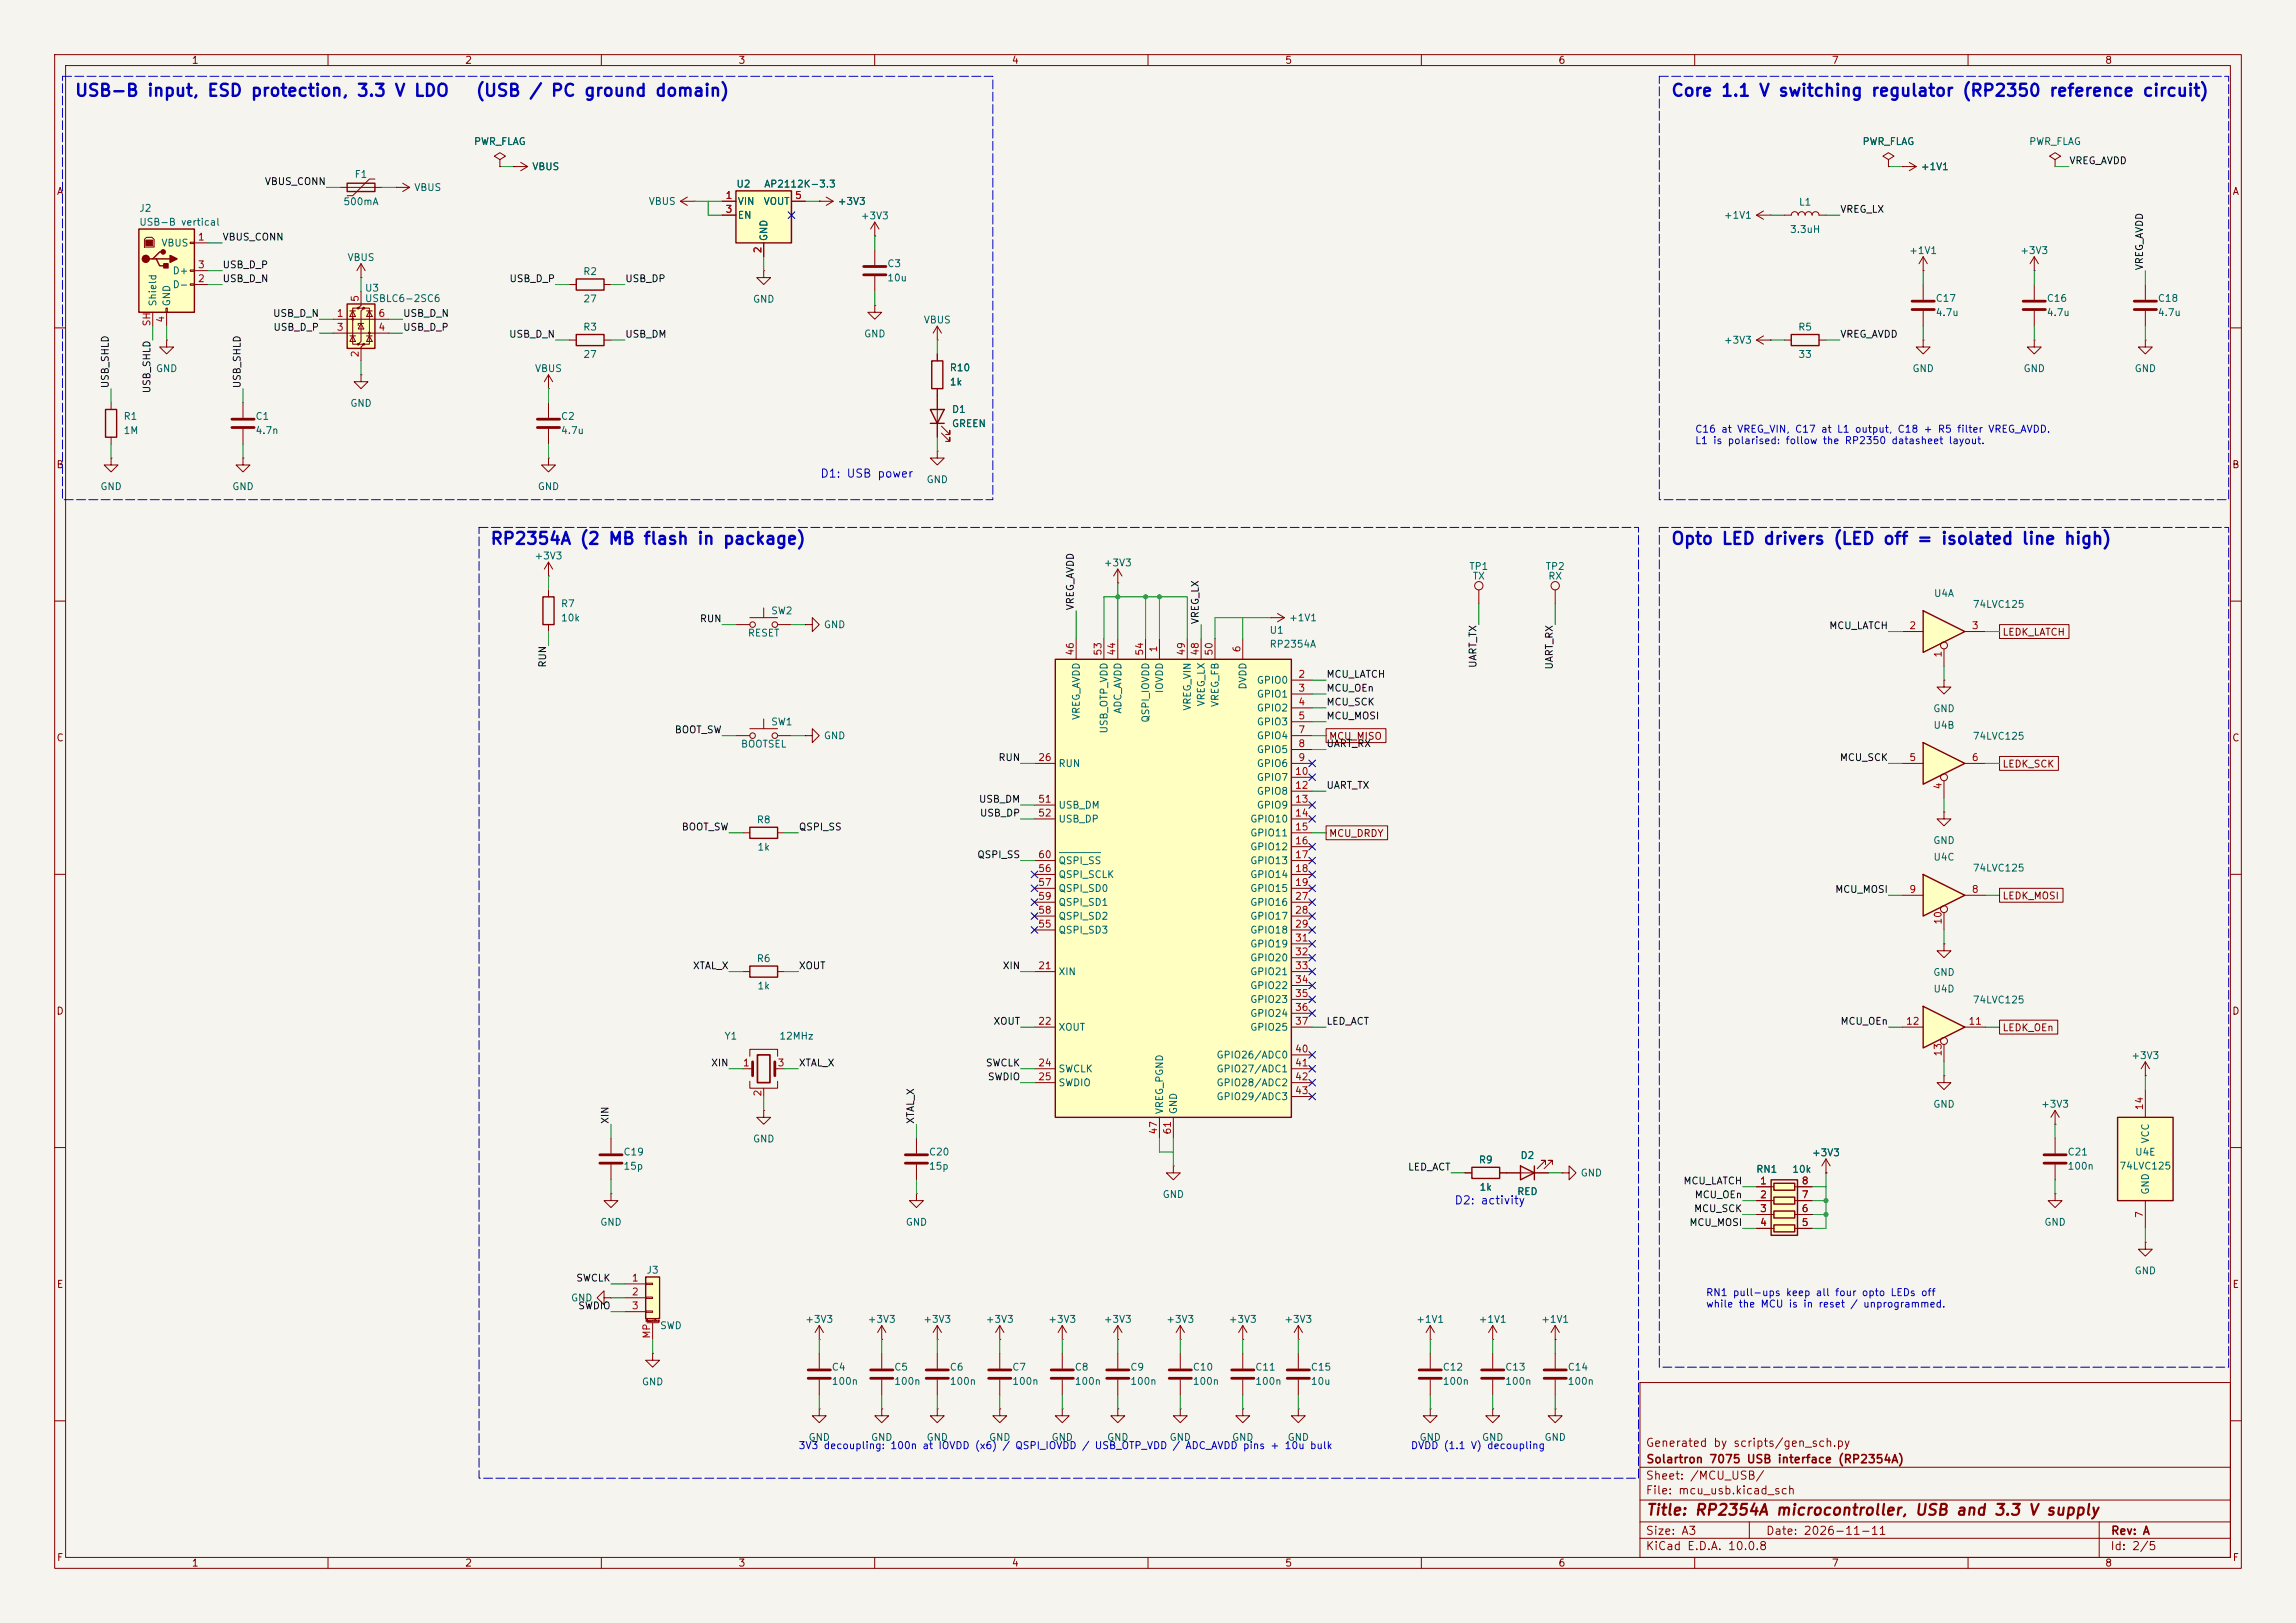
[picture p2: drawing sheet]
<svg xmlns="http://www.w3.org/2000/svg" width="420mm" height="297mm" viewBox="0 0 420 297" stroke-linecap="round" stroke-linejoin="round" font-family="sans-serif">
<defs><g id="words">
<g font-size="2.2" fill="#0000c2">
<text x="13.6" y="18.2">USB-B input, ESD protection, 3.3 V LDO</text>
<text x="86.9" y="18.2">(USB / PC ground domain)</text>
<text x="305.6" y="18.2">Core 1.1 V switching regulator (RP2350 reference circuit)</text>
<text x="89.6" y="100.2">RP2354A (2 MB flash in package)</text>
<text x="305.6" y="100.2">Opto LED drivers (LED off = isolated line high)</text>
</g>
<text font-size="2" fill="#840000" x="301" y="277.8">Title: RP2354A microcontroller, USB and 3.3 V supply</text>
<g font-size="1.5" fill="#0000c2">
<text x="150" y="87.8">D1: USB power</text>
<text x="266" y="220.8">D2: activity</text>
</g>
<g font-size="1.5" fill="#840000">
<text x="300.9" y="265.1">Generated by scripts/gen_sch.py</text>
<text x="301" y="268.1">Solartron 7075 USB interface (RP2354A)</text>
<text x="300.9" y="273.8">File: mcu_usb.kicad_sch</text>
<text x="300.9" y="271.1">Sheet: /MCU_USB/</text>
<text x="300.9" y="281.2">Size: A3</text>
<text x="322.9" y="281.2">Date: 2026-11-11</text>
<text x="386" y="281.2">Rev: A</text>
<text x="300.9" y="284">KiCad E.D.A. 10.0.8</text>
<text x="385.9" y="284">Id: 2/5</text>
</g>
<g font-size="1.3" fill="#840000">
<text x="35" y="12">1</text>
<text x="85" y="12">2</text>
<text x="135" y="12">3</text>
<text x="185" y="12">4</text>
<text x="235" y="12">5</text>
<text x="285" y="12">6</text>
<text x="335" y="12">7</text>
<text x="385" y="12">8</text>
<text x="10.3" y="36">A</text>
<text x="408.3" y="36">A</text>
<text x="10.2" y="86">B</text>
<text x="408.2" y="86">B</text>
<text x="366.2" y="116.6">LEDK_LATCH</text>
<text x="10.2" y="136">C</text>
<text x="243" y="135.7">MCU_MISO</text>
<text x="408.2" y="136">C</text>
<text x="366.2" y="140.8">LEDK_SCK</text>
<text x="243" y="153.5">MCU_DRDY</text>
<text x="366.2" y="164.9">LEDK_MOSI</text>
<text x="10.2" y="186">D</text>
<text x="408.2" y="186">D</text>
<text x="366.2" y="189">LEDK_OEn</text>
<text x="10.3" y="236">E</text>
<text x="408.3" y="236">E</text>
<text x="10.3" y="286">F</text>
<text x="35" y="287">1</text>
<text x="85" y="287">2</text>
<text x="135" y="287">3</text>
<text x="185" y="287">4</text>
<text x="235" y="287">5</text>
<text x="285" y="287">6</text>
<text x="335" y="287">7</text>
<text x="385" y="287">8</text>
<text x="408.3" y="286">F</text>
</g>
<g font-size="1.3" fill="#006464">
<text x="86.6" y="26.8">PWR_FLAG</text>
<text x="340.6" y="26.8">PWR_FLAG</text>
<text x="371.1" y="26.8">PWR_FLAG</text>
<text x="64.8" y="32.9">F1</text>
<text x="75.7" y="35.3">VBUS</text>
<text x="97.3" y="31.4">VBUS</text>
<text x="134.6" y="34.6">U2</text>
<text x="139.7" y="34.6">AP2112K-3.3</text>
<text x="351.3" y="31.4">+1V1</text>
<text x="25.4" y="39.1">J2</text>
<text x="25.4" y="41.6">USB-B vertical</text>
<text x="62.7" y="37.9">500mA</text>
<text x="118.6" y="37.8">VBUS</text>
<text x="134.8" y="37.8">VIN</text>
<text x="134.8" y="40.3">EN</text>
<text x="139.6" y="37.8">VOUT</text>
<text x="153.1" y="37.8">+3V3</text>
<text x="157.4" y="40.4">+3V3</text>
<text x="315.2" y="40.3">+1V1</text>
<text x="329" y="37.9">L1</text>
<text x="29.4" y="45.4">VBUS</text>
<text x="140.7" y="44.2" transform="rotate(-90 140.7 44.2)">GND</text>
<text x="327.3" y="42.9">3.3uH</text>
<text x="349.1" y="46.8">+1V1</text>
<text x="369.4" y="46.8">+3V3</text>
<text x="31.5" y="53">D-</text>
<text x="31.5" y="50.5">D+</text>
<text x="63.5" y="48.1">VBUS</text>
<text x="66.7" y="53.7">U3</text>
<text x="106.6" y="50.6">R2</text>
<text x="162.2" y="49.2">C3</text>
<text x="162.2" y="51.8">10u</text>
<text x="28.9" y="56.2" transform="rotate(-90 28.9 56.2)">Shield</text>
<text x="31.4" y="56.2" transform="rotate(-90 31.4 56.2)">GND</text>
<text x="66.7" y="55.6">USBLC6-2SC6</text>
<text x="106.6" y="55.6">27</text>
<text x="137.6" y="55.7">GND</text>
<text x="168.9" y="59.5">VBUS</text>
<text x="354" y="55.5">C17</text>
<text x="354" y="58.1">4.7u</text>
<text x="374.3" y="55.5">C16</text>
<text x="374.3" y="58.1">4.7u</text>
<text x="394.6" y="55.5">C18</text>
<text x="394.6" y="58.1">4.7u</text>
<text x="106.6" y="60.8">R3</text>
<text x="106.6" y="65.8">27</text>
<text x="158" y="62">GND</text>
<text x="315.2" y="63.2">+3V3</text>
<text x="328.8" y="60.8">R5</text>
<text x="328.9" y="65.8">33</text>
<text x="28.4" y="68.4">GND</text>
<text x="97.8" y="68.4">VBUS</text>
<text x="173.6" y="68.2">R10</text>
<text x="173.6" y="70.8">1k</text>
<text x="349.7" y="68.4">GND</text>
<text x="370" y="68.4">GND</text>
<text x="390.4" y="68.4">GND</text>
<text x="22.5" y="77.1">R1</text>
<text x="46.6" y="77.1">C1</text>
<text x="64" y="74.7">GND</text>
<text x="102.5" y="77.1">C2</text>
<text x="174" y="75.9">D1</text>
<text x="22.5" y="79.7">1M</text>
<text x="46.6" y="79.7">4.7n</text>
<text x="102.5" y="79.7">4.7u</text>
<text x="174" y="78.5">GREEN</text>
<text x="18.3" y="90">GND</text>
<text x="42.4" y="90">GND</text>
<text x="98.3" y="90">GND</text>
<text x="169.4" y="88.7">GND</text>
<text x="97.7" y="102.7">+3V3</text>
<text x="201.8" y="103.9">+3V3</text>
<text x="268.7" y="104.6">TP1</text>
<text x="269.3" y="106.4">TX</text>
<text x="282.6" y="104.6">TP2</text>
<text x="283.1" y="106.4">RX</text>
<text x="102.5" y="111.4">R7</text>
<text x="141" y="112.7">SW2</text>
<text x="235.7" y="114">+1V1</text>
<text x="353.7" y="109.5">U4A</text>
<text x="360.8" y="111.5">74LVC125</text>
<text x="102.5" y="114">10k</text>
<text x="136.7" y="116.8">RESET</text>
<text x="150.6" y="115.3">GND</text>
<text x="232.1" y="116.3">U1</text>
<text x="232.1" y="118.8">RP2354A</text>
<text x="229.8" y="125.4">GPIO0</text>
<text x="197.8" y="131.8" transform="rotate(-90 197.8 131.8)">VREG_AVDD</text>
<text x="205.4" y="130.7" transform="rotate(-90 205.4 130.7)">ADC_AVDD</text>
<text x="213.1" y="126.9" transform="rotate(-90 213.1 126.9)">IOVDD</text>
<text x="218.1" y="130.2" transform="rotate(-90 218.1 130.2)">VREG_VIN</text>
<text x="220.7" y="129.4" transform="rotate(-90 220.7 129.4)">VREG_LX</text>
<text x="223.2" y="129.5" transform="rotate(-90 223.2 129.5)">VREG_FB</text>
<text x="228.3" y="126.3" transform="rotate(-90 228.3 126.3)">DVDD</text>
<text x="229.8" y="128">GPIO1</text>
<text x="229.8" y="130.5">GPIO2</text>
<text x="353.5" y="130.6">GND</text>
<text x="135.4" y="137.1">BOOTSEL</text>
<text x="141" y="133">SW1</text>
<text x="150.6" y="135.6">GND</text>
<text x="202.9" y="134.3" transform="rotate(-90 202.9 134.3)">USB_OTP_VDD</text>
<text x="210.5" y="132.3" transform="rotate(-90 210.5 132.3)">QSPI_IOVDD</text>
<text x="229.8" y="133">GPIO3</text>
<text x="229.8" y="135.6">GPIO4</text>
<text x="353.6" y="133.7">U4B</text>
<text x="360.8" y="135.7">74LVC125</text>
<text x="193.5" y="140.7">RUN</text>
<text x="229.8" y="138.1">GPIO5</text>
<text x="229.8" y="140.7">GPIO6</text>
<text x="229.8" y="143.2">GPIO7</text>
<text x="193.5" y="148.3">USB_DM</text>
<text x="229.8" y="145.7">GPIO8</text>
<text x="229.8" y="148.3">GPIO9</text>
<text x="138.3" y="151">R8</text>
<text x="138.5" y="156">1k</text>
<text x="193.5" y="150.8">USB_DP</text>
<text x="228.6" y="150.8">GPIO10</text>
<text x="228.6" y="153.4">GPIO11</text>
<text x="228.6" y="155.9">GPIO12</text>
<text x="353.5" y="154.8">GND</text>
<text x="193.5" y="161">QSPI_SCLK</text>
<text x="193.5" y="158.4">QSPI_SS</text>
<text x="228.6" y="158.4">GPIO13</text>
<text x="228.6" y="161">GPIO14</text>
<text x="353.6" y="157.8">U4C</text>
<text x="360.8" y="159.8">74LVC125</text>
<text x="193.5" y="163.5">QSPI_SD0</text>
<text x="193.5" y="166.1">QSPI_SD1</text>
<text x="228.6" y="163.5">GPIO15</text>
<text x="228.6" y="166.1">GPIO16</text>
<text x="193.5" y="171.1">QSPI_SD3</text>
<text x="193.5" y="168.6">QSPI_SD2</text>
<text x="228.6" y="168.6">GPIO17</text>
<text x="228.6" y="171.1">GPIO18</text>
<text x="228.6" y="173.7">GPIO19</text>
<text x="138.3" y="176.4">R6</text>
<text x="193.5" y="178.8">XIN</text>
<text x="228.6" y="176.2">GPIO20</text>
<text x="228.6" y="178.8">GPIO21</text>
<text x="353.5" y="178.9">GND</text>
<text x="138.5" y="181.4">1k</text>
<text x="228.6" y="181.3">GPIO22</text>
<text x="228.6" y="183.8">GPIO23</text>
<text x="353.6" y="181.9">U4D</text>
<text x="360.8" y="183.9">74LVC125</text>
<text x="132.4" y="190.5">Y1</text>
<text x="142.5" y="190.5">12MHz</text>
<text x="193.5" y="188.9">XOUT</text>
<text x="228.6" y="186.4">GPIO24</text>
<text x="228.6" y="188.9">GPIO25</text>
<text x="193.5" y="196.5">SWCLK</text>
<text x="222.4" y="194">GPIO26/ADC0</text>
<text x="222.4" y="196.5">GPIO27/ADC1</text>
<text x="389.8" y="194.1">+3V3</text>
<text x="193.5" y="199.1">SWDIO</text>
<text x="213.1" y="204" transform="rotate(-90 213.1 204)">VREG_PGND</text>
<text x="215.6" y="204" transform="rotate(-90 215.6 204)">GND</text>
<text x="222.4" y="199.1">GPIO28/ADC2</text>
<text x="222.4" y="201.6">GPIO29/ADC3</text>
<text x="353.5" y="203">GND</text>
<text x="373.3" y="203">+3V3</text>
<text x="137.6" y="209.4">GND</text>
<text x="393.4" y="209.3" transform="rotate(-90 393.4 209.3)">VCC</text>
<text x="113.9" y="211.8">C19</text>
<text x="113.9" y="214.4">15p</text>
<text x="169.8" y="211.8">C20</text>
<text x="169.8" y="214.4">15p</text>
<text x="270.4" y="213.2">R9</text>
<text x="278" y="212.4">D2</text>
<text x="289" y="215.6">GND</text>
<text x="321.2" y="214.9">RN1</text>
<text x="327.7" y="214.9">10k</text>
<text x="331.3" y="211.9">+3V3</text>
<text x="378.1" y="211.8">C21</text>
<text x="378.1" y="214.4">100n</text>
<text x="387.6" y="214.3">74LVC125</text>
<text x="390.5" y="211.8">U4E</text>
<text x="212.6" y="219.5">GND</text>
<text x="270.5" y="218.2">1k</text>
<text x="277.4" y="219">RED</text>
<text x="393.4" y="218.7" transform="rotate(-90 393.4 218.7)">GND</text>
<text x="109.7" y="224.6">GND</text>
<text x="165.6" y="224.6">GND</text>
<text x="373.9" y="224.6">GND</text>
<text x="118.2" y="233.4">J3</text>
<text x="390.4" y="233.5">GND</text>
<text x="104.4" y="238.5">GND</text>
<text x="120.6" y="243.5">SWD</text>
<text x="147.2" y="242.4">+3V3</text>
<text x="158.6" y="242.4">+3V3</text>
<text x="168.8" y="242.4">+3V3</text>
<text x="180.2" y="242.4">+3V3</text>
<text x="191.6" y="242.4">+3V3</text>
<text x="201.8" y="242.4">+3V3</text>
<text x="213.2" y="242.4">+3V3</text>
<text x="224.7" y="242.4">+3V3</text>
<text x="234.8" y="242.4">+3V3</text>
<text x="259" y="242.4">+1V1</text>
<text x="270.4" y="242.4">+1V1</text>
<text x="281.8" y="242.4">+1V1</text>
<text x="152" y="251.1">C4</text>
<text x="163.5" y="251.1">C5</text>
<text x="173.6" y="251.1">C6</text>
<text x="185.1" y="251.1">C7</text>
<text x="196.5" y="251.1">C8</text>
<text x="206.7" y="251.1">C9</text>
<text x="218.1" y="251.1">C10</text>
<text x="229.5" y="251.1">C11</text>
<text x="239.7" y="251.1">C15</text>
<text x="263.8" y="251.1">C12</text>
<text x="275.2" y="251.1">C13</text>
<text x="286.7" y="251.1">C14</text>
<text x="117.3" y="253.8">GND</text>
<text x="152" y="253.7">100n</text>
<text x="163.5" y="253.7">100n</text>
<text x="173.6" y="253.7">100n</text>
<text x="185.1" y="253.7">100n</text>
<text x="196.5" y="253.7">100n</text>
<text x="206.7" y="253.7">100n</text>
<text x="218.1" y="253.7">100n</text>
<text x="229.5" y="253.7">100n</text>
<text x="239.7" y="253.7">10u</text>
<text x="263.8" y="253.7">100n</text>
<text x="275.2" y="253.7">100n</text>
<text x="286.7" y="253.7">100n</text>
<text x="147.8" y="264">GND</text>
<text x="159.2" y="264">GND</text>
<text x="169.4" y="264">GND</text>
<text x="180.8" y="264">GND</text>
<text x="192.2" y="264">GND</text>
<text x="202.4" y="264">GND</text>
<text x="213.8" y="264">GND</text>
<text x="225.3" y="264">GND</text>
<text x="235.4" y="264">GND</text>
<text x="259.6" y="264">GND</text>
<text x="271" y="264">GND</text>
<text x="282.4" y="264">GND</text>
</g>
<g font-size="1.3" fill="#0f0f0f">
<text x="48.3" y="34.2">VBUS_CONN</text>
<text x="378.4" y="30.4">VREG_AVDD</text>
<text x="336.5" y="39.2">VREG_LX</text>
<text x="40.6" y="44.3">VBUS_CONN</text>
<text x="40.6" y="49.4">USB_D_P</text>
<text x="40.6" y="51.9">USB_D_N</text>
<text x="93.1" y="51.9">USB_D_P</text>
<text x="114.3" y="51.9">USB_DP</text>
<text x="392.3" y="49.6" transform="rotate(-90 392.3 49.6)">VREG_AVDD</text>
<text x="49.8" y="58.3">USB_D_N</text>
<text x="73.6" y="58.3">USB_D_N</text>
<text x="49.9" y="60.8">USB_D_P</text>
<text x="73.6" y="60.8">USB_D_P</text>
<text x="93" y="62.1">USB_D_N</text>
<text x="114.3" y="62.1">USB_DM</text>
<text x="336.5" y="62.1">VREG_AVDD</text>
<text x="20.2" y="71.1" transform="rotate(-90 20.2 71.1)">USB_SHLD</text>
<text x="44.3" y="71.1" transform="rotate(-90 44.3 71.1)">USB_SHLD</text>
<text x="27.8" y="72.1" transform="rotate(-90 27.8 72.1)">USB_SHLD</text>
<text x="196.7" y="111.8" transform="rotate(-90 196.7 111.8)">VREG_AVDD</text>
<text x="127.9" y="114.2">RUN</text>
<text x="219.6" y="114.3" transform="rotate(-90 219.6 114.3)">VREG_LX</text>
<text x="334.5" y="115.4">MCU_LATCH</text>
<text x="100.2" y="122.3" transform="rotate(-90 100.2 122.3)">RUN</text>
<text x="242.5" y="124.3">MCU_LATCH</text>
<text x="270.4" y="122.3" transform="rotate(-90 270.4 122.3)">UART_TX</text>
<text x="284.4" y="122.6" transform="rotate(-90 284.4 122.6)">UART_RX</text>
<text x="242.5" y="126.9">MCU_OEn</text>
<text x="242.5" y="132">MCU_MOSI</text>
<text x="242.5" y="129.4">MCU_SCK</text>
<text x="123.3" y="134.5">BOOT_SW</text>
<text x="242.5" y="137">UART_RX</text>
<text x="182.5" y="139.6">RUN</text>
<text x="336.4" y="139.6">MCU_SCK</text>
<text x="179" y="147.2">USB_DM</text>
<text x="179.1" y="149.7">USB_DP</text>
<text x="242.5" y="144.7">UART_TX</text>
<text x="124.6" y="152.3">BOOT_SW</text>
<text x="146" y="152.3">QSPI_SS</text>
<text x="178.7" y="157.4">QSPI_SS</text>
<text x="335.6" y="163.7">MCU_MOSI</text>
<text x="126.7" y="177.7">XTAL_X</text>
<text x="146" y="177.7">XOUT</text>
<text x="183.3" y="177.7">XIN</text>
<text x="181.6" y="187.8">XOUT</text>
<text x="242.5" y="187.8">LED_ACT</text>
<text x="336.6" y="187.8">MCU_OEn</text>
<text x="130" y="195.5">XIN</text>
<text x="146" y="195.5">XTAL_X</text>
<text x="180.2" y="195.5">SWCLK</text>
<text x="180.6" y="198">SWDIO</text>
<text x="111.6" y="205.8" transform="rotate(-90 111.6 205.8)">XIN</text>
<text x="167.5" y="205.8" transform="rotate(-90 167.5 205.8)">XTAL_X</text>
<text x="257.5" y="214.5">LED_ACT</text>
<text x="307.8" y="217">MCU_LATCH</text>
<text x="309.9" y="219.6">MCU_OEn</text>
<text x="308.9" y="224.7">MCU_MOSI</text>
<text x="309.8" y="222.1">MCU_SCK</text>
<text x="105.3" y="234.8">SWCLK</text>
<text x="105.7" y="239.9">SWDIO</text>
</g>
<g font-size="1.3" fill="#a90000">
<text x="132.6" y="36.7">1</text>
<text x="132.6" y="39.2">3</text>
<text x="145.3" y="36.7">5</text>
<text x="36.1" y="44.3">1</text>
<text x="139.6" y="46.5" transform="rotate(-90 139.6 46.5)">2</text>
<text x="36.1" y="51.9">2</text>
<text x="36.1" y="49.4">3</text>
<text x="27.8" y="59.8" transform="rotate(-90 27.8 59.8)">SH</text>
<text x="30.3" y="59.2" transform="rotate(-90 30.3 59.2)">4</text>
<text x="61.5" y="58.3">1</text>
<text x="65.9" y="55.3" transform="rotate(-90 65.9 55.3)">5</text>
<text x="69.1" y="58.3">6</text>
<text x="61.5" y="60.8">3</text>
<text x="65.9" y="65.5" transform="rotate(-90 65.9 65.5)">2</text>
<text x="69.1" y="60.8">4</text>
<text x="212" y="119.5" transform="rotate(-90 212 119.5)">1</text>
<text x="227.2" y="119.5" transform="rotate(-90 227.2 119.5)">6</text>
<text x="349.2" y="115.4">2</text>
<text x="360.6" y="115.4">3</text>
<text x="196.7" y="120.1" transform="rotate(-90 196.7 120.1)">46</text>
<text x="201.8" y="120.1" transform="rotate(-90 201.8 120.1)">53</text>
<text x="204.3" y="120.1" transform="rotate(-90 204.3 120.1)">44</text>
<text x="209.4" y="120.1" transform="rotate(-90 209.4 120.1)">54</text>
<text x="217" y="120.1" transform="rotate(-90 217 120.1)">49</text>
<text x="219.6" y="120.1" transform="rotate(-90 219.6 120.1)">48</text>
<text x="222.1" y="120.1" transform="rotate(-90 222.1 120.1)">50</text>
<text x="237.4" y="124.3">2</text>
<text x="355.5" y="120.4" transform="rotate(-90 355.5 120.4)">1</text>
<text x="237.4" y="126.9">3</text>
<text x="237.4" y="129.4">4</text>
<text x="237.4" y="131.9">5</text>
<text x="237.4" y="134.5">7</text>
<text x="237.4" y="137">8</text>
<text x="189.8" y="139.6">26</text>
<text x="236.8" y="142.1">10</text>
<text x="237.4" y="139.6">9</text>
<text x="349.2" y="139.6">5</text>
<text x="360.6" y="139.6">6</text>
<text x="189.8" y="147.2">51</text>
<text x="189.8" y="149.7">52</text>
<text x="236.8" y="144.6">12</text>
<text x="236.8" y="147.2">13</text>
<text x="236.8" y="149.7">14</text>
<text x="355.5" y="144.6" transform="rotate(-90 355.5 144.6)">4</text>
<text x="236.8" y="152.3">15</text>
<text x="236.8" y="154.8">16</text>
<text x="189.8" y="159.9">56</text>
<text x="189.8" y="157.3">60</text>
<text x="236.8" y="157.3">17</text>
<text x="236.8" y="159.9">18</text>
<text x="189.8" y="162.4">57</text>
<text x="189.8" y="167.5">58</text>
<text x="189.8" y="165">59</text>
<text x="236.8" y="162.4">19</text>
<text x="236.8" y="165">27</text>
<text x="236.8" y="167.5">28</text>
<text x="349.2" y="163.7">9</text>
<text x="360.6" y="163.7">8</text>
<text x="189.8" y="170">55</text>
<text x="236.8" y="170">29</text>
<text x="236.8" y="172.6">31</text>
<text x="355.5" y="169.3" transform="rotate(-90 355.5 169.3)">10</text>
<text x="189.8" y="177.7">21</text>
<text x="236.8" y="175.1">32</text>
<text x="236.8" y="177.7">33</text>
<text x="236.8" y="180.2">34</text>
<text x="236.8" y="182.7">35</text>
<text x="236.8" y="185.3">36</text>
<text x="189.8" y="187.8">22</text>
<text x="236.8" y="187.8">37</text>
<text x="348.5" y="187.8">12</text>
<text x="360" y="187.8">11</text>
<text x="135.8" y="195.4">1</text>
<text x="142.1" y="195.4">3</text>
<text x="189.8" y="195.4">24</text>
<text x="189.8" y="198">25</text>
<text x="236.8" y="192.9">40</text>
<text x="236.8" y="195.4">41</text>
<text x="236.8" y="198">42</text>
<text x="355.5" y="193.4" transform="rotate(-90 355.5 193.4)">13</text>
<text x="139.6" y="200.8" transform="rotate(-90 139.6 200.8)">2</text>
<text x="236.8" y="200.5">43</text>
<text x="392.3" y="203.3" transform="rotate(-90 392.3 203.3)">14</text>
<text x="212" y="207.7" transform="rotate(-90 212 207.7)">47</text>
<text x="214.5" y="207.7" transform="rotate(-90 214.5 207.7)">61</text>
<text x="321.8" y="217">1</text>
<text x="321.8" y="219.6">2</text>
<text x="329.5" y="219.6">7</text>
<text x="329.5" y="217">8</text>
<text x="321.8" y="222.1">3</text>
<text x="321.8" y="224.7">4</text>
<text x="329.5" y="224.7">5</text>
<text x="329.5" y="222.1">6</text>
<text x="392.3" y="223" transform="rotate(-90 392.3 223)">7</text>
<text x="115.5" y="234.8">1</text>
<text x="115.5" y="237.4">2</text>
<text x="115.5" y="239.9">3</text>
<text x="119.2" y="245.1" transform="rotate(-90 119.2 245.1)">MP</text>
</g>
<g font-size="1.3" fill="#0000c2">
<text x="310" y="79.5">C16 at VREG_VIN, C17 at L1 output, C18 + R5 filter VREG_AVDD.</text>
<text x="310" y="81.6">L1 is polarised: follow the RP2350 datasheet layout.</text>
<text x="312" y="237.5">RN1 pull-ups keep all four opto LEDs off</text>
<text x="312" y="239.6">while the MCU is in reset / unprogrammed.</text>
<text x="146" y="265.5">3V3 decoupling: 100n at IOVDD (x6) / QSPI_IOVDD / USB_OTP_VDD / ADC_AVDD pins + 10u bulk</text>
<text x="258" y="265.5">DVDD (1.1 V) decoupling</text>
</g>
<text font-size=".4" fill="#840000" x="118.1" y="242">Mounting</text>
</g></defs>
<path d="M0 0h420v297h-420z" fill="#f5f4ef" stroke="#f5f4ef" stroke-width=".18"/>
<g fill="none" stroke="#840000" stroke-width=".18">
<path d="M10 10h400v277h-400zM12 12h396v273h-396zM60 10v2M110 10v2M160 10v2M210 10v2M260 10v2M310 10v2M360 10v2M160 55.9v1.3h1.3l-1.3 1.2-1.3-1.2h1.3M160 55.9h.1M160 43.2h.1"/>
<path d="M160 40.6v2.6M160 45.7v2.8M160 50.5v2.8M160 40.6l-.7 1.3M160 40.6l.8 1.3M10 60h2M408 60h2M10 110h2M100.3 105.4h.1M100.3 102.9l-.7 1.2M100.3 102.9l.8 1.2M100.3 102.9v2.5"/>
<path d="M204.5 106.7h.1M204.5 104.1l-.8 1.3M204.5 104.1l.7 1.3M204.5 104.1v2.6M232.4 113h.1M232.4 113h2.5M233.7 112.3l1.2 .7M234.9 113l-1.2 .8M270.5 108v2.5M284.5 108v2.5M408 110h2M10 160h2"/>
<path d="M408 160h2M135.9 177.8h1.3M142.2 177.8h1.3M10 210h2M111.8 208.3v2.8M111.8 213.1v2.8M408 210h2M119.4 247.6v1.3h1.2l-1.2 1.3-1.3-1.3h1.3M119.4 247.6h.1M149.9 257.8v1.3h1.2l-1.2 1.2-1.3-1.2h1.3M149.9 257.8h.1M161.3 257.8v1.3h1.3l-1.3 1.2-1.3-1.2h1.3"/>
<path d="M161.3 257.8h.1M171.4 257.8v1.3h1.3l-1.3 1.2-1.2-1.2h1.2M171.4 257.8h.1M261.6 245.1h.1M261.6 242.6l-.7 1.2M261.6 242.6l.8 1.2M261.6 242.6v2.5M273 245.1h.1M273 242.6l-.7 1.2M273 242.6l.8 1.2M273 242.6v2.5M284.5 245.1h.1"/>
<path d="M284.5 242.6v2.5M284.5 242.6l-.8 1.2M284.5 242.6l.7 1.2M300 253h108v32h-108zM10 260h2M300 278.5h108M300 274.5h108M300 268.5h108M320 278.5v3M384 278.5v6.5M408 260h2M60 285v2"/>
<path d="M110 285v2M160 285v2M210 285v2M260 285v2M300 281.5h108M310 285v2M360 285v2"/>
<circle cx="270.5" cy="107.2" r=".76"/>
<circle cx="284.5" cy="107.2" r=".76"/>
</g>
<path d="M158 48.8h4.1M158 50.3h4.1M109.7 211.3h4.1M109.7 212.9h4.1" fill="none" stroke="#840000" stroke-width=".51"/>
<path d="M137.2 176.8h5v2h-5z" fill="none" stroke="#840000" stroke-width=".25"/>
<path d="M324 215.9h4.8v10.2h-4.8z" fill="#ffffc2"/>
<path d="M105.4 51.1h5.1v2h-5.1zM105.4 61.2h5.1v2h-5.1zM99.3 109.2h2v5.1h-2zM137.2 151.4h5v2h-5zM324 215.9h4.8v10.2h-4.8zM324.5 216.5h3.8v1.3h-3.8zM324.5 219.1h3.8v1.2h-3.8zM324.5 221.6h3.8v1.3h-3.8zM324.5 224.2h3.8v1.2h-3.8z" fill="none" stroke="#840000" stroke-width=".25"/>
<g fill="none" stroke="#840000" stroke-width=".18">
<path d="M321.3 39.4l1.3 .7M321.3 39.4h2.5M322.6 38.6l-1.3 .8M323.8 39.4h.1M104.1 52.1h1.3M110.5 52.1h1.3M104.1 62.2h1.3M110.5 62.2h1.3M100.3 108v1.2M100.3 114.3v1.3M355.6 124.5v1.2h1.3l-1.3 1.3-1.3-1.3h1.3M355.6 124.5h.1"/>
<path d="M135.9 152.4h1.3M142.2 152.4h1.3M321.3 217.2h3.2M321.3 219.7h3.2M328.3 217.2h3.2M328.3 219.7h3.2M321.3 222.2h3.2M321.3 224.8h3.2M328.3 222.2h3.2M328.3 224.8h3.2M261.6 257.8v1.3h1.3l-1.3 1.2-1.3-1.2h1.3M261.6 257.8h.1"/>
<path d="M261.6 247.6v2.8M261.6 252.5v2.8M273 257.8v1.3h1.3l-1.3 1.2-1.2-1.2h1.2M273 257.8h.1"/>
</g>
<path d="M259.6 250.7h4.1M259.6 252.2h4.1" fill="none" stroke="#840000" stroke-width=".51"/>
<path d="M351.8 111.8l7.6 3.8-7.6 3.8z" fill="#ffffc2"/>
<path d="M327.7 61.2h5v2h-5zM351.8 111.8l7.6 3.8-7.6 3.8zM278.1 213.4l2.6 1.2-2.6 1.3zM280.7 213.4v2.5" fill="none" stroke="#840000" stroke-width=".25"/>
<g fill="none" stroke="#840000" stroke-width=".18">
<path d="M124.5 36.8h2.5M124.5 36.8l1.2 .8M125.7 36.1l-1.2 .7M127 36.8h.1M149.9 36.8h.1M149.9 36.8h2.5M151.1 36.1l1.3 .7M152.4 36.8l-1.3 .8M326.4 39.4h1.3a.64 .64 0 0 1 .6-.7 .64 .64 0 0 1 .6 .7 .64 .64 0 0 1 .7-.7 .64 .64 0 0 1 .6 .7 .64 .64 0 0 1 .6-.7 .64 .64 0 0 1 .7 .7 .64 .64 0 0 1 .6-.7 .64 .64 0 0 1 .6 .7h1.3M345.4 29.2l1.1-.6-1.1-.7-1 .7 1 .6v1.3M345.4 30.5h.1M348 30.5h.1"/>
<path d="M348 30.5h2.5M349.2 29.7l1.3 .8M350.5 30.5l-1.3 .7M375.9 29.2l1-.6-1-.7-1 .7 1 .6v1.3M375.9 30.5h.1M139.7 49.5v1.3h1.3l-1.3 1.3-1.3-1.3h1.3M139.7 49.5h.1M351.8 49.5h.1M351.8 47l-.8 1.3M351.8 47l.8 1.3M351.8 47v2.5M351.8 52.1v2.8"/>
<path d="M351.8 56.9v2.8M372.1 49.5h.1M372.1 47l-.8 1.3M372.1 47l.8 1.3M372.1 47v2.5M372.1 52.1v2.8M372.1 56.9v2.8M392.4 52.1v2.8M392.4 56.9v2.8M321.3 62.2h2.5M321.3 62.2l1.3 .8M322.6 61.5l-1.3 .7"/>
<path d="M323.8 62.2h.1M326.4 62.2h1.3M332.7 62.2h1.3M351.8 62.2v1.3h1.3l-1.3 1.3-1.3-1.3h1.3M351.8 62.2h.1M372.1 62.2v1.3h1.3l-1.3 1.3-1.3-1.3h1.3M372.1 62.2h.1M392.4 62.2v1.3h1.3l-1.3 1.3-1.2-1.3h1.2M392.4 62.2h.1M100.3 83.8v1.3h1.3l-1.3 1.3-1.2-1.3h1.2M100.3 83.8h.1M134.6 114.3h2.6"/>
<path d="M137.2 113h5M139.7 111.3v1.7M142.2 114.3h2.6M147.3 114.3h1.3v-1.3l1.3 1.3-1.3 1.3v-1.3M147.3 114.3h.1M348 115.6h3.8M355.6 118.7v3.2M359.4 115.6h3.8M147.3 134.6h1.3v-1.2l1.3 1.2-1.3 1.3v-1.3M147.3 134.6h.1M275.6 214.6h7.6M282.7 213.1v-.8h-.8h.8l-1.5 1.6"/>
<path d="M284 213.1v-.8h-.8h.8l-1.6 1.6M110.5 237.5v-1.3l-1.3 1.3 1.3 1.3v-1.3h1.3M111.8 237.5h.1M149.9 247.6v2.8M149.9 252.5v2.8M161.3 247.6v2.8M161.3 252.5v2.8M171.4 247.6v2.8M171.4 252.5v2.8M182.9 245.1h.1M182.9 257.8v1.3h1.2l-1.2 1.2-1.3-1.2h1.3M182.9 257.8h.1"/>
<path d="M182.9 242.6l-.8 1.2M182.9 242.6l.7 1.2M182.9 242.6v2.5M182.9 247.6v2.8M182.9 252.5v2.8M194.3 245.1h.1M194.3 242.6l-.8 1.2M194.3 242.6l.8 1.2M194.3 242.6v2.5"/>
<circle cx="137.7" cy="114.3" r=".51"/>
<circle cx="141.7" cy="114.3" r=".51"/>
<circle cx="355.6" cy="118.1" r=".63"/>
</g>
<g fill="none" stroke="#840000" stroke-width=".51">
<path d="M349.8 55.1h4M349.8 56.6h4M370.1 55.1h4M370.1 56.6h4M390.4 55.1h4.1M390.4 56.6h4.1M147.8 250.7h4.1M147.8 252.2h4.1M159.3 250.7h4M159.3 252.2h4M169.4 250.7h4.1M169.4 252.2h4.1"/>
<path d="M180.8 250.7h4.1M180.8 252.2h4.1"/>
</g>
<path d="M134.6 34.9h10.2v9.6h-10.2z" fill="#ffffc2"/>
<path d="M134.6 34.9h10.2v9.6h-10.2zM19.3 74.9h2v5.1h-2zM170.2 74.9h2.5l-1.3 2.6zM170.2 77.5h2.5M170.4 66h2.1v5.1h-2.1zM269.2 213.6h5.1v2h-5.1z" fill="none" stroke="#840000" stroke-width=".25"/>
<g fill="none" stroke="#840000" stroke-width=".18">
<path d="M91.4 29.2l1.1-.6-1.1-.7-1 .7 1 .6v1.3M91.4 30.5h.1M94 30.5h.1M94 30.5h2.5M95.2 29.7l1.3 .8M96.5 30.5l-1.3 .7M132.1 36.8h2.5M132.1 39.4h2.5M144.8 36.8h2.5M139.7 44.5v2.5M171.4 59.7v2.5M171.4 59.7l-.7 1.3"/>
<path d="M171.4 59.7l.8 1.3M20.3 73.7v1.2M171.4 62.2h.1M171.4 64.8v1.2M171.4 71.1v8.9M172.2 79.2l1.5 1.6v-.8v.8h-.7M172.2 78l1.5 1.5v-.8v.8h-.7M20.3 83.8v1.3h1.3l-1.3 1.3-1.3-1.3h1.3M20.3 83.8h.1M20.3 80v1.3M44.4 83.8v1.3h1.3l-1.3 1.3-1.2-1.3h1.2M44.4 83.8h.1"/>
<path d="M171.4 82.6v1.2h1.3l-1.3 1.3-1.2-1.3h1.2M171.4 82.6h.1M268 214.6h1.2M274.3 214.6h1.3M285.7 214.6h1.3v-1.2l1.3 1.2-1.3 1.3v-1.3M285.7 214.6h.1M194.3 257.8v1.3h1.3l-1.3 1.2-1.3-1.2h1.3M194.3 257.8h.1M194.3 247.6v2.8M194.3 252.5v2.8M204.5 257.8v1.3h1.2l-1.2 1.2-1.3-1.2h1.3M204.5 257.8h.1"/>
<path d="M204.5 247.6v2.8M204.5 252.5v2.8M215.9 257.8v1.3h1.3l-1.3 1.2-1.3-1.2h1.3M215.9 257.8h.1M215.9 247.6v2.8M215.9 252.5v2.8M273 247.6v2.8M273 252.5v2.8M284.5 257.8v1.3h1.2l-1.2 1.2-1.3-1.2h1.3M284.5 257.8h.1M284.5 247.6v2.8M284.5 252.5v2.8"/>
</g>
<path d="M192.3 250.7h4M192.3 252.2h4M202.4 250.7h4.1M202.4 252.2h4.1M213.9 250.7h4M213.9 252.2h4M271 250.7h4.1M271 252.2h4.1M282.4 250.7h4.1M282.4 252.2h4.1" fill="none" stroke="#840000" stroke-width=".51"/>
<path d="M25.4 41.9h10.2v15.3h-10.2z" fill="#ffffc2"/>
<path d="M25.4 41.9h10.2v15.3h-10.2zM27.9 47.4h.7l.6 1.2h1.3M28.6 47.4h2.5M29.8 46.1h-.6l-1.3 1.3h-.6" fill="none" stroke="#840000" stroke-width=".25"/>
<g fill="none" stroke="#840000" stroke-width=".18">
<path d="M26.8 43.4h1l.4 .4v1.4h-1.8v-1.4zM27.9 57.2v2.5M30.4 56.4h.2v.8h-.2zM30.5 57.2v2.5M34.8 44.3h.8v.3h-.8zM34.8 49.4h.8v.3h-.8zM34.8 51.9h.8v.3h-.8zM35.6 44.5h2.5M35.6 52.1h2.5M35.6 49.5h2.5M134.6 134.6h2.6M137.2 133.4h5"/>
<path d="M139.7 131.6v1.8M142.2 134.6h2.6M214.6 213.4v1.2h1.3l-1.3 1.3-1.2-1.3h1.2M214.6 213.4h.1M375.9 205.7h.1M375.9 203.2l-.7 1.3M375.9 203.2l.8 1.3M375.9 203.2v2.5M204.5 245.1h.1M204.5 242.6l-.8 1.2M204.5 242.6l.7 1.2M204.5 242.6v2.5"/>
<path d="M215.9 245.1h.1M215.9 242.6l-.8 1.2M215.9 242.6l.8 1.2M215.9 242.6v2.5M227.3 257.8v1.3h1.3l-1.3 1.2-1.2-1.2h1.2M227.3 257.8h.1M227.3 245.1h.1M227.3 242.6v2.5M227.3 247.6v2.8M227.3 252.5v2.8M227.3 242.6l-.7 1.2M227.3 242.6l.8 1.2"/>
<path d="M237.5 257.8v1.3h1.3l-1.3 1.2-1.3-1.2h1.3M237.5 257.8h.1M237.5 245.1h.1M237.5 242.6v2.5M237.5 247.6v2.8M237.5 252.5v2.8M237.5 242.6l-.8 1.2M237.5 242.6l.8 1.2"/>
<circle cx="137.7" cy="134.6" r=".51"/>
<circle cx="141.7" cy="134.6" r=".51"/>
</g>
<path d="M26.7 43.9h1.2v1.1h-1.2z" fill="#840000" stroke="#840000" stroke-width=".18"/>
<g fill="#840000" stroke="#840000" stroke-width=".25">
<path d="M30 48.3h.7v.7h-.7z"/>
<path d="M31.1 46.7l1.3 .7-1.3 .6z"/>
<circle cx="26.7" cy="47.4" r=".63"/>
<circle cx="29.8" cy="46.1" r=".38"/>
</g>
<path d="M225.3 250.7h4.1M225.3 252.2h4.1M235.5 250.7h4M235.5 252.2h4" fill="none" stroke="#840000" stroke-width=".51"/>
<path d="M351.8 184.2l7.6 3.8-7.6 3.8z" fill="#ffffc2"/>
<path d="M351.8 184.2l7.6 3.8-7.6 3.8z" fill="none" stroke="#840000" stroke-width=".25"/>
<g fill="none" stroke="#840000" stroke-width=".18">
<path d="M348 188h3.8M355.6 196.9v1.2h1.3l-1.3 1.3-1.3-1.3h1.3M355.6 196.9h.1M355.6 191.1v3.2M359.4 188h3.8M392.4 196.9h.1M392.4 194.3l-.7 1.3M392.4 194.3l.8 1.3M392.4 194.3v2.6M167.6 218.4v1.3h1.3l-1.3 1.3-1.2-1.3h1.2M167.6 218.4h.1M167.6 208.3v2.8"/>
<path d="M167.6 213.1v2.8M375.9 218.4v1.3h1.3l-1.3 1.3-1.3-1.3h1.3M375.9 218.4h.1M375.9 208.3v2.8M375.9 213.1v2.8M392.4 227.3v1.3h1.3l-1.3 1.3-1.2-1.3h1.2M392.4 227.3h.1M161.3 245.1h.1M161.3 242.6l-.8 1.2M161.3 242.6l.8 1.2M161.3 242.6v2.5M171.4 245.1h.1"/>
<path d="M171.4 242.6l-.7 1.2M171.4 242.6l.8 1.2M171.4 242.6v2.5"/>
<circle cx="355.6" cy="190.5" r=".63"/>
</g>
<path d="M165.6 211.3h4.1M165.6 212.9h4.1M373.9 211.3h4.1M373.9 212.9h4.1" fill="none" stroke="#840000" stroke-width=".51"/>
<path d="M387.3 204.5h10.2v15.2h-10.2z" fill="#ffffc2"/>
<path d="M63.5 33.5h5.1v1.6h-5.1zM387.3 204.5h10.2v15.2h-10.2z" fill="none" stroke="#840000" stroke-width=".25"/>
<path d="M62.2 34.3h7.6M68.6 32.8h-1l-3.1 3h-1M72.4 34.3h.1M72.4 34.3h2.5M73.7 33.5l1.2 .8M74.9 34.3l-1.2 .8M66 50.8h.1M66 48.3l-.7 1.2M66 48.3l.8 1.2M66 48.3v2.5M392.4 199.4v5.1M392.4 219.7v5.1" fill="none" stroke="#840000" stroke-width=".18"/>
<path d="M63.5 55.6h5.1v8.2h-5.1z" fill="#ffffc2"/>
<g fill="#840000">
<circle cx="64.5" cy="58.4" r=".25"/>
<circle cx="65.5" cy="56.4" r=".25"/>
<circle cx="65.5" cy="63" r=".25"/>
<circle cx="66.5" cy="56.4" r=".25"/>
<circle cx="66.5" cy="63" r=".25"/>
<circle cx="67.6" cy="61" r=".25"/>
</g>
<g fill="none" stroke="#840000" stroke-width=".18">
<path d="M61 58.4h10.1M64 56.9h1M64.5 56.9l.5 1h-1zM65.5 56.4h-1v6.6h1M66 53.3v2.6l-.5 .5h1l-.5 .5v5.6l-.5 .5h1l-.5 .5v2.5M66 59.2l.5 1h-1zM66.5 59.2h-1v.4M66.5 56.4h1.1v6.6h-1.1M67.1 56.9h1M67.6 56.9l.5 1h-1zM61 61h10.1M64 61.5h1"/>
<path d="M64.5 61.5l.5 1h-1zM67.1 61.5h1M67.6 61.5l.5 1h-1z"/>
</g>
<path d="M63.5 55.6h5.1v8.2h-5.1z" fill="none" stroke="#840000" stroke-width=".25"/>
<path d="M193 120.7h43.2v83.8h-43.2z" fill="#ffffc2"/>
<path d="M193 120.7h43.2v83.8h-43.2z" fill="none" stroke="#840000" stroke-width=".25"/>
<g fill="none" stroke="#840000" stroke-width=".18">
<path d="M196.8 116.8v3.9M201.9 116.8v3.9M204.5 116.8v3.9M209.5 116.8v3.9M212.1 116.8v3.9M217.2 116.8v3.9M219.7 116.8v3.9M222.2 116.8v3.9M227.3 116.8v3.9M189.2 139.7h3.8M236.2 124.5h3.8M236.2 127h3.8"/>
<path d="M236.2 129.5h3.8M236.2 132.1h3.8M236.2 134.6h3.8M236.2 137.2h3.8M236.2 139.7h3.8M189.2 147.3h3.8M189.2 149.9h3.8M189.2 157.5h3.8M236.2 142.2h3.8M236.2 144.8h3.8M236.2 147.3h3.8M236.2 149.9h3.8"/>
<path d="M236.2 152.4h3.8M236.2 154.9h3.8M236.2 157.5h3.8M189.2 160h3.8M189.2 162.6h3.8M189.2 177.8h3.8M189.2 165.1h3.8M189.2 167.6h3.8M189.2 170.2h3.8M236.2 160h3.8M236.2 162.6h3.8M236.2 177.8h3.8"/>
<path d="M236.2 165.1h3.8M236.2 167.6h3.8M236.2 170.2h3.8M236.2 172.7h3.8M236.2 175.3h3.8M135.9 195.6h1.8M137.2 193.3v-1.3h5v1.3M137.2 197.9v1.2h5v-1.2M139.7 199.1v1.6M141.7 195.6h1.8M189.2 188h3.8M189.2 195.6h3.8"/>
<path d="M189.2 198.1h3.8M236.2 188h3.8M236.2 195.6h3.8M236.2 198.1h3.8M236.2 180.3h3.8M236.2 182.9h3.8M236.2 185.4h3.8M236.2 193h3.8M111.8 218.4v1.3h1.2l-1.2 1.3-1.3-1.3h1.3M111.8 218.4h.1M212.1 204.5v3.8M214.6 204.5v3.8"/>
<path d="M236.2 200.7h3.8"/>
</g>
<path d="M193.8 156h7.5" fill="none" stroke="#006464" stroke-width=".18"/>
<path d="M137.7 194.3v2.6M141.7 194.3v2.6" fill="none" stroke="#840000" stroke-width=".51"/>
<path d="M138.6 193h2.2v5.1h-2.2z" fill="none" stroke="#840000" stroke-width=".3"/>
<path d="M118.1 233.7h2.5v7.6h-2.5z" fill="#ffffc2"/>
<path d="M118.1 233.7h2.5v7.6h-2.5z" fill="none" stroke="#840000" stroke-width=".25"/>
<g fill="none" stroke="#840000" stroke-width=".18">
<path d="M139.7 203.2v1.3h1.3l-1.3 1.2-1.3-1.2h1.3M139.7 203.2h.1M114.3 234.9h3.8M114.3 237.5h3.8M118.1 234.8h1.3v.3h-1.3zM118.1 237.4h1.3v.2h-1.3zM118.1 239.9h1.3v.3h-1.3zM114.3 240h3.8M118.4 242.1h2M119.4 242.1v3M149.9 245.1h.1M149.9 242.6l-.8 1.2"/>
<path d="M149.9 242.6l.7 1.2M149.9 242.6v2.5"/>
</g>
<path d="M351.8 135.9l7.6 3.8-7.6 3.8z" fill="#ffffc2"/>
<path d="M351.8 135.9l7.6 3.8-7.6 3.8z" fill="none" stroke="#840000" stroke-width=".25"/>
<g fill="none" stroke="#840000" stroke-width=".18">
<path d="M30.5 62.2v1.3h1.2l-1.2 1.3-1.3-1.3h1.3M30.5 62.2h.1M44.4 73.7v2.8M44.4 78.5v2.8M66 68.6v1.3h1.3l-1.3 1.2-1.2-1.2h1.2M66 68.6h.1M100.3 71.1h.1M100.3 68.6v2.5M100.3 73.7v2.8M100.3 78.5v2.8M100.3 68.6l-.7 1.3M100.3 68.6l.8 1.3"/>
<path d="M348 139.7h3.8M359.4 139.7h3.8M355.6 142.9v3.2M355.6 172.7v1.3h1.3l-1.3 1.3-1.3-1.3h1.3M355.6 172.7h.1"/>
<circle cx="355.6" cy="142.2" r=".63"/>
</g>
<path d="M42.4 76.7h4.1M42.4 78.2h4.1M98.3 76.7h4.1M98.3 78.2h4.1" fill="none" stroke="#840000" stroke-width=".51"/>
<path d="M351.8 160l7.6 3.8-7.6 3.8z" fill="#ffffc2"/>
<path d="M351.8 160l7.6 3.8-7.6 3.8z" fill="none" stroke="#840000" stroke-width=".25"/>
<g fill="none" stroke="#840000" stroke-width=".18">
<path d="M91.4 30.5h.1M94 30.5h.1M132.1 36.8h2.5M132.1 39.4h2.5M144.8 36.8h2.5M149.9 36.8h.1M345.4 30.5h.1M348 30.5h.1M139.7 44.5v2.5M171.4 64.8v1.2M171.4 71.1v3.8M171.4 77.5v2.5"/>
<path d="M365.8 114.3h12.7v2.5h-12.7zM242.6 133.3h10.9v2.6h-10.9zM365.8 138.4h10.7v2.6h-10.7zM242.6 151.1h11.2v2.6h-11.2zM355.6 148.6v1.3h1.3l-1.3 1.2-1.3-1.2h1.3M355.6 148.6h.1M348 163.8h3.8M355.6 167v3.2M359.4 163.8h3.8M365.8 162.6h11.6v2.5h-11.6zM365.8 186.7h10.6v2.5h-10.6zM268 214.6h1.2"/>
<path d="M274.3 214.6h3.8M280.7 214.6h2.5M321.3 217.2h2.5M321.3 219.7h2.5M328.9 217.2h2.6M328.9 219.7h2.6M334 214.6h.1M334 212.1l-.8 1.3M334 212.1l.8 1.3M334 212.1v2.5M321.3 222.2h2.5M321.3 224.8h2.5"/>
<path d="M328.9 222.2h2.6M328.9 224.8h2.6"/>
<circle cx="355.6" cy="166.4" r=".63"/>
</g>
<g fill="none" stroke="#009600" stroke-width=".18">
<path d="M59.7 34.3h2.5M69.8 34.3h2.6M91.4 30.5h2.6M127 36.8h5.1M129.5 36.8v2.6h2.6M147.3 36.8h2.6M323.8 39.4h2.6M334 39.4h2.5M345.4 30.5h2.6M375.9 30.5h2.6M27.9 59.7v2.5M30.5 59.7v2.5"/>
<path d="M38.1 52.1h2.5M38.1 44.5h2.5M38.1 49.5h2.5M58.4 58.4h2.6M66 50.8v2.5M71.1 58.4h2.6M101.6 52.1h2.5M111.8 52.1h2.5M139.7 47v2.5M160 43.2v2.5M160 53.3v2.6M351.8 49.5v2.6"/>
<path d="M351.8 59.7v2.5M372.1 49.5v2.6M372.1 59.7v2.5M392.4 49.5v2.6M392.4 59.7v2.5M20.3 71.1v2.6M44.4 71.1v2.6M58.4 61h2.6M66 66v2.6M71.1 61h2.6M100.3 71.1v2.6M101.6 62.2h2.5"/>
<path d="M111.8 62.2h2.5M171.4 62.2v2.6M323.8 62.2h2.6M334 62.2h2.5M20.3 81.3v2.5M44.4 81.3v2.5M100.3 81.3v2.5M171.4 80v2.6M100.3 105.4v2.6M100.3 115.6v2.5M132.1 114.3h2.5M144.8 114.3h2.5"/>
<path d="M196.8 111.8v5M201.9 116.8v-7.6h15.3v7.6M204.5 106.7v10.1M209.5 109.2v7.6M212.1 109.2v7.6M219.7 114.3v2.5M227.3 113v3.8M232.4 113h-10.2v3.8M270.5 110.5v3.8M284.5 110.5v3.8M345.4 115.6h2.6M363.2 115.6h2.6"/>
<path d="M132.1 134.6h2.5M144.8 134.6h2.5M186.7 139.7h2.5M240 134.6h2.6M240 129.5h2.6M240 124.5h2.6M240 137.2h2.6M240 132.1h2.6M240 127h2.6M345.4 139.7h2.6M355.6 121.9v2.6M363.2 139.7h2.6"/>
<path d="M133.3 152.4h2.6M143.5 152.4h2.5M186.7 157.5h2.5M186.7 147.3h2.5M186.7 149.9h2.5M240 152.4h2.6M240 144.8h2.6M355.6 146.1v2.5M133.3 177.8h2.6M143.5 177.8h2.5M186.7 177.8h2.5M345.4 163.8h2.6"/>
<path d="M355.6 170.2v2.5M363.2 163.8h2.6M133.3 195.6h2.6M143.5 195.6h2.5M186.7 198.1h2.5M186.7 195.6h2.5M186.7 188h2.5M240 188h2.6M345.4 188h2.6M355.6 194.3v2.6M363.2 188h2.6M392.4 196.9v2.5"/>
<path d="M111.8 205.7v2.6M111.8 215.9v2.5M139.7 200.7v2.5M167.6 205.7v2.6M167.6 215.9v2.5M212.1 208.3v2.5h2.5M214.6 208.3v5.1M265.4 214.6h2.6M283.2 214.6h2.5M318.8 219.7h2.5M318.8 217.2h2.5M331.5 219.7h2.5"/>
<path d="M331.5 217.2h2.5M334 214.6v10.2h-2.5M375.9 205.7v2.6M375.9 215.9v2.5M111.8 237.5h2.5M111.8 234.9h2.5M318.8 222.2h2.5M318.8 224.8h2.5M331.5 222.2h2.5M392.4 224.8v2.5M111.8 240h2.5M119.4 245.1v2.5"/>
<path d="M149.9 245.1v2.5M149.9 255.3v2.5M161.3 245.1v2.5M161.3 255.3v2.5M171.4 245.1v2.5M171.4 255.3v2.5M182.9 245.1v2.5M182.9 255.3v2.5M194.3 245.1v2.5M194.3 255.3v2.5M204.5 245.1v2.5M204.5 255.3v2.5"/>
<path d="M215.9 245.1v2.5M215.9 255.3v2.5M227.3 245.1v2.5M227.3 255.3v2.5M237.5 245.1v2.5M237.5 255.3v2.5M261.6 245.1v2.5M261.6 255.3v2.5M273 245.1v2.5M273 255.3v2.5M284.5 245.1v2.5M284.5 255.3v2.5"/>
</g>
<g fill="none" stroke="#000084" stroke-width=".18">
<path d="M144.2 38.8l1.2 1.2M145.4 38.8l-1.2 1.2M239.4 139.1l1.2 1.2M240.6 139.1l-1.2 1.2M188.6 159.4l1.2 1.2M189.8 159.4l-1.2 1.2M239.4 154.3l1.2 1.2M239.4 146.7l1.2 1.2M239.4 141.6l1.2 1.2M239.4 149.3l1.2 1.2M239.4 156.9l1.2 1.2M239.4 159.4l1.2 1.2"/>
<path d="M240.6 154.3l-1.2 1.2M240.6 146.7l-1.2 1.2M240.6 141.6l-1.2 1.2M240.6 149.3l-1.2 1.2M240.6 156.9l-1.2 1.2M240.6 159.4l-1.2 1.2M188.6 162l1.2 1.2M188.6 169.6l1.2 1.2M188.6 167l1.2 1.2M188.6 164.5l1.2 1.2M189.8 162l-1.2 1.2M189.8 169.6l-1.2 1.2"/>
<path d="M189.8 167l-1.2 1.2M189.8 164.5l-1.2 1.2M239.4 162l1.2 1.2M239.4 174.7l1.2 1.2M239.4 179.7l1.2 1.2M239.4 172.1l1.2 1.2M239.4 177.2l1.2 1.2M239.4 164.5l1.2 1.2M239.4 169.6l1.2 1.2M239.4 167l1.2 1.2M240.6 162l-1.2 1.2M240.6 174.7l-1.2 1.2"/>
<path d="M240.6 179.7l-1.2 1.2M240.6 172.1l-1.2 1.2M240.6 177.2l-1.2 1.2M240.6 164.5l-1.2 1.2M240.6 169.6l-1.2 1.2M240.6 167l-1.2 1.2M239.4 182.3l1.2 1.2M239.4 184.8l1.2 1.2M239.4 195l1.2 1.2M239.4 197.5l1.2 1.2M239.4 192.4l1.2 1.2M240.6 182.3l-1.2 1.2"/>
<path d="M240.6 184.8l-1.2 1.2M240.6 195l-1.2 1.2M240.6 197.5l-1.2 1.2M240.6 192.4l-1.2 1.2M239.4 200.1l1.2 1.2M240.6 200.1l-1.2 1.2"/>
</g>
<path d="M11.4 14h170.2v77.4h-170.2zM303.5 14h104.2v77.4h-104.2zM87.6 96.5h212.1v174h-212.1zM303.5 96.5h104.2v153.7h-104.2z" fill="none" stroke="#0000c2" stroke-width=".18" stroke-dasharray="1.6 .6"/>
<g fill="#009600">
<circle cx="334" cy="222.2" r=".46"/>
<circle cx="334" cy="219.7" r=".46"/>
<circle cx="204.5" cy="109.2" r=".46"/>
<circle cx="212.1" cy="109.2" r=".46"/>
<circle cx="209.5" cy="109.2" r=".46"/>
</g>
<use href="#words"/>
</svg>
